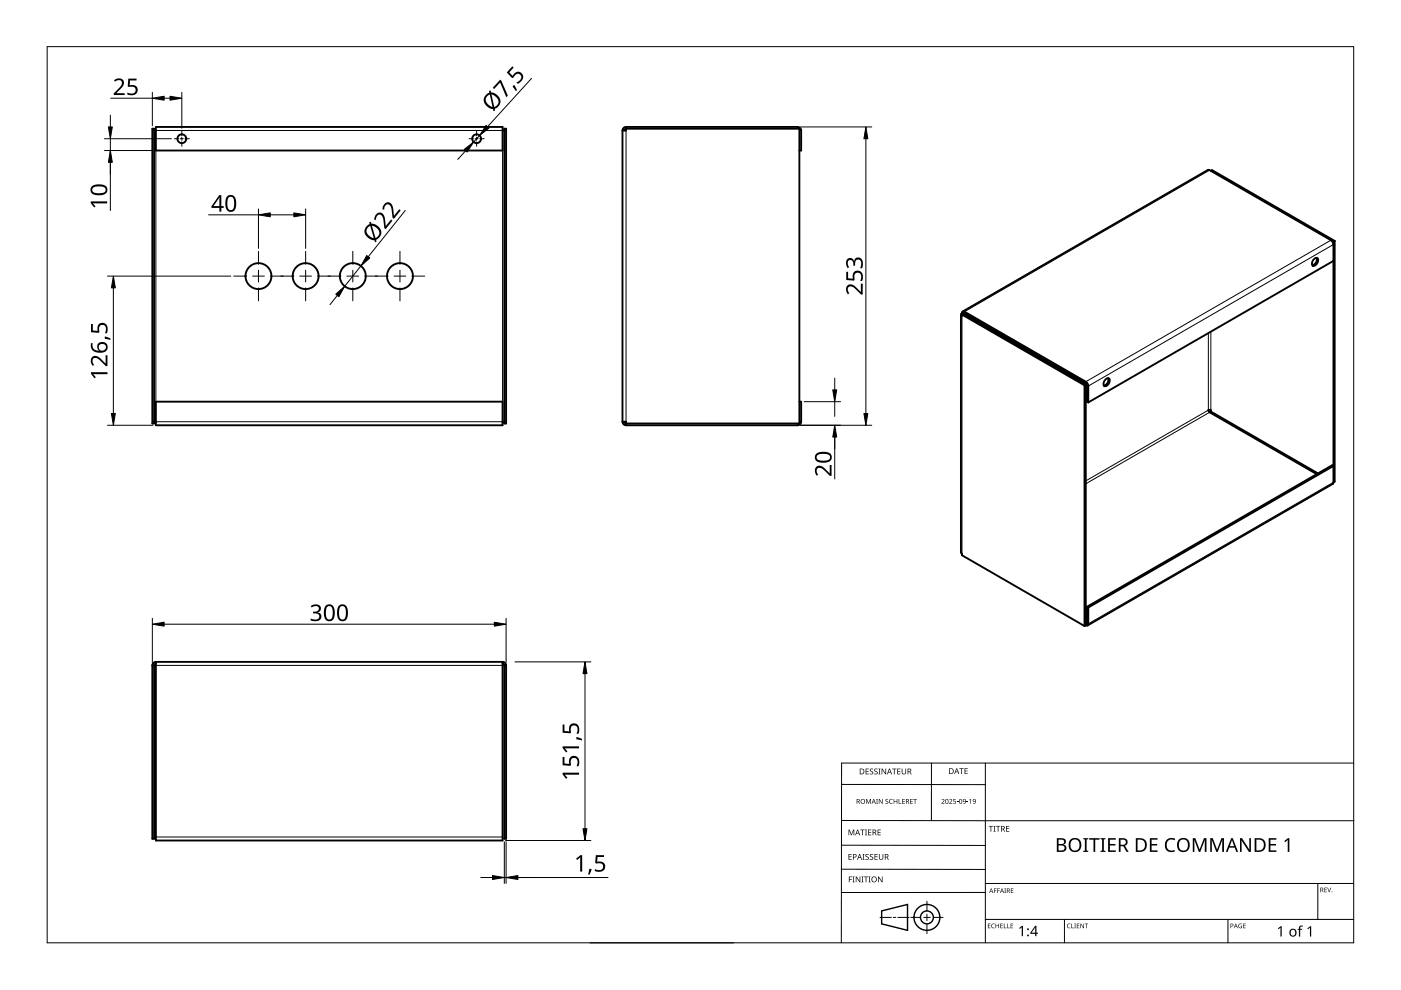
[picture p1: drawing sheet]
<svg xmlns="http://www.w3.org/2000/svg" width="297mm" height="210mm" viewBox="0 0 297 210" stroke-linecap="round" stroke-linejoin="round" font-family="sans-serif">
<g fill="none" stroke="#000" stroke-width=".4">
<path d="M32.3 27.3h.4v62.5h-.4zM32.7 27.7h.3M33 26.9h73.6v5h-73.6zM106.6 27.7h.3M106.9 27.3h.4v62.5h-.4zM132 27.7v61.7M132 27.7a.75 .75 0 0 1 .7-.8h36.4a.75 .75 0 0 1 .8 .8v4.2h-.4M132.7 27.3l-.3 .4M132.7 27.3h36.8v62.5h-36.8M132.7 27.3v.4h-.7M256.7 36.2l.3-.1 26 15M278.6 55l.5-.3h.2a1.08 1.08 0 0 1-.9 1.6 .94 .94 0 0 1 .2-1.3z"/>
<path d="M279.1 54.7a1.24 1.24 0 0 1-.9 1.5M282.2 50.9l.4 .4 .1 .5M282.7 51.2l-26.4-15.2-52.2 30M282.7 51.2v51.1M282.7 55.3l-52 30M283 51.1v51l-.3 .2M283 51.1l-.3 .1M203.7 66.7v50.4l.3 .6 25.9 15M204 66.4l.1-.4 .4 .1 25.7 14.8 .5 .8v3.6M204 66.7l.3-.3h.2l25.7 14.8 .3 .5v3.5l.2 .1M204 66.4l-.3 .3 .3 .3v-.3M204 66.4l26.2 15.1"/>
<path d="M204 66.7l25.9 15M225.1 78.3l-.1 .3M227.6 79.7l-.2 .2M227.9 79.9l-.2 .2M32.7 89.4h.3M33 85.2h73.6v5h-73.6zM106.6 89.4h.3M132 89.4h.7v.4M132.4 89.4l.3 .4M169.5 85.2h.4v4.2a.75 .75 0 0 1-.8 .8h-36.4a.75 .75 0 0 1-.7-.8M229.9 81.7v51M230.2 81.5l-.3 .2"/>
<path d="M230.2 81.5v51.1M234.4 80.5l.5-.3h.2a1.08 1.08 0 0 1-.9 1.6 .94 .94 0 0 1 .2-1.3zM234.9 80.2a1.24 1.24 0 0 1-.9 1.5M279.4 100.4l-22.7-13.1v-.3h-.5l.3 .4 22.7 13.1M282.7 102.3l-.1 .3-52 30M230.2 132.6l-.3 .1M230.5 128.6v3.5l-.1 .2h-.2M230.5 128.6l51.9-30 .3 .2-52 30M230.5 128.6l.2 .2M230.7 128.8v3.5l-.1 .3h-.4M32.3 141.1v36.7h.4v-36.7M32.3 141.1h.4"/>
<path d="M33 140.3a.75 .75 0 0 0-.7 .8M33 140.7l-.3 .4M33 140.3v37.9h73.6v-37.9M33 140.3h73.6M106.6 140.3a.75 .75 0 0 1 .7 .8M106.6 140.7l.3 .4M106.9 141.1v36.7h.4v-36.7M106.9 141.1h.4"/>
<circle cx="38.5" cy="29.4" r=".94"/>
<circle cx="101.1" cy="29.4" r=".94"/>
<circle cx="54.8" cy="58.5" r="2.75"/>
<circle cx="64.8" cy="58.5" r="2.75"/>
<circle cx="74.8" cy="58.5" r="2.75"/>
<circle cx="84.8" cy="58.5" r="2.75"/>
</g>
<g fill="none" stroke="#000" stroke-width=".21">
<path d="M33 27.7h73.6M33 31.9v53.3M106.6 31.9v53.3M132.7 26.9v.4M132.7 27.7v61.7M169.1 26.9v.4M169.5 27.7h.4M256.5 36.1l-52 30v.3l-.3 .1M282.2 50.9l-52 30v.3M282.7 51.8l-52 30.1-.2-.2M204 67v50.4M256.2 70.6v16.4l-26 15"/>
<path d="M256.7 70.3v16.7M33 89.4h73.6M132.7 89.8v.4M169.1 89.8v.4M169.5 89.4h.4M256.5 87.4l-26.3 15.2M282.7 102.3l-52 30-.2-.2-.3 .2M33 141.1h73.6M33 177.5h73.6"/>
</g>
<path d="M10 9.9h277v190h-277z" fill="none" stroke="#000" stroke-width=".21"/>
<g fill="none" stroke="#000" stroke-width=".21">
<path d="M178.4 179.2l30.5 .1M178.4 166.3l30.5 .1M178.5 174h108.6M197.5 161.8v12.2M208.9 161.8v38.1M287 161.8h-108.6v38.1M125.1 199.9h30.5M178.4 184.3h30.5M186.6 194.5h2.4M189.4 194.5h.5M190.4 194.5h2.4M193.1 194.5h2.1"/>
<path d="M195.8 194.5h1.4M196.5 191.1v2M196.5 193.8v1.4M196.5 195.9v2M197.9 194.5h2.1M208.9 189.2h-30.5M208.9 187.3h78.1M208.9 194.9h78.1M225.7 194.9v5M260.4 194.9v5M279.4 187.3v7.6"/>
</g>
<g fill="none" stroke="#000" stroke-width=".3">
<path d="M186.9 193.1l5.5-1.3v5.5l-5.5-1.4z"/>
<circle cx="196.5" cy="194.5" r="1.37"/>
<circle cx="196.5" cy="194.5" r="2.74"/>
</g>
<g fill="#000">
<path d="M179.9 175.9h.2l.4 1 .4-1h.2v1.2h-.1v-1.1l-.4 1.1h-.2l-.4-1.1 .1 1.1h-.2zM182.4 175.9h.9v.1h-.4v1.1h-.1v-1.1h-.4zM183.4 175.9h.4l-.1 .1v1l.1 .1h-.4l.1-.1v-1zM183.6 169.4h.2l.3 .8 .4-.8h.2v1h-.2v-.9l-.4 .9-.4-.9 .1 .9h-.2zM183.5 163h.7v.1h-.5v.4h.5v.1h-.5v.4h.5v.2h-.7zM184.1 175.9h.6v.1h-.5v.4h.5v.1h-.5v.5h.5v.1h-.6zM184.5 163.1l.4-.2 .2 .1v.1a.25 .25 0 0 0-.4-.1 .25 .25 0 0 0 0 .4 .4 .4 0 0 1 .5 .3 .4 .4 0 0 1-.3 .5 .4 .4 0 0 1-.5-.2h.1a.27 .27 0 0 0 .4 .1 .27 .27 0 0 0-.1-.4l-.3-.3zM185.4 163.1l.4-.2 .3 .1-.1 .1a.25 .25 0 0 0-.4-.1 .25 .25 0 0 0 0 .4 .4 .4 0 0 1 .5 .3 .4 .4 0 0 1-.3 .5 .4 .4 0 0 1-.5-.2h.1a.27 .27 0 0 0 .4 .1 .27 .27 0 0 0 0-.4l-.4-.3zM185.8 169.4h.3l-.1 .1v.8l.1 .1h-.3l.1-.1zM186.2 163h.5l-.2 .1v1l.2 .1h-.5l.2-.1v-1zM186.1 175.9h.6v.1h-.5v.4h.5v.1h-.5v.5h.5v.1h-.6zM186.3 169.4h.2l.5 .8v-.8h.1v1h-.1l-.6-.8v.8h-.1z"/>
<path d="M186.9 163h.2l.6 1v-1h.2v1.2h-.2l-.6-1v1h-.2zM187.8 169.5l.3-.1h.2v.2a.25 .25 0 0 0-.3-.1 .25 .25 0 0 0-.1 .3 .25 .25 0 0 0 .3 .1 .32 .32 0 0 1 0 .5 .32 .32 0 0 1-.5-.1 .25 .25 0 0 0 .4 .1 .25 .25 0 0 0 0-.4l-.3-.2zM188.6 169.5l.4-.1h.3l-.1 .2a.41 .41 0 0 0-.6 .3 .41 .41 0 0 0 .6 .4 .48 .48 0 0 1-.6-.1 .48 .48 0 0 1 0-.7zM189.1 163h1v.1h-.4v1.1h-.2v-1.1h-.4zM189.5 169.4h.1v.4h.5v-.4h.1v1h-.1v-.5h-.5v.5h-.1zM190.5 169.4h.2v.9h.4v.1h-.6zM190.2 163h.7v.1h-.5v.4h.5v.1h-.5v.4h.5v.2h-.7zM191.3 169.4h.5v.1h-.4v.3h.4v.1h-.4v.4h.4v.1h-.5zM191.2 163h.1v.8a.32 .32 0 0 0 .3 .3 .32 .32 0 0 0 .4-.4v-.7h.1v.7a.47 .47 0 0 1-.5 .5 .47 .47 0 0 1-.4-.5zM193 169.4h.5v.1h-.4v.3h.4v.1h-.4v.4h.4v.1h-.5zM193.6 169.4h.8v.1h-.3v.9h-.2v-.9h-.3zM199.6 169.5a.37 .37 0 0 1 .6 0 .37 .37 0 0 1-.2 .6l-.2 .2h.5v.1h-.7l.3-.4a.27 .27 0 0 0 .2-.3 .27 .27 0 0 0-.4-.1z"/>
<path d="M201.2 169.5a.37 .37 0 0 1 .6 0 .37 .37 0 0 1-.2 .6l-.2 .2h.5v.1h-.7l.3-.4a.27 .27 0 0 0 .3-.3 .27 .27 0 0 0-.5-.1zM202.1 169.4h.5v.1h-.4v.3a.34 .34 0 0 1 .5 .2 .34 .34 0 0 1-.2 .4 .34 .34 0 0 1-.4-.1 .29 .29 0 0 0 .4 0 .29 .29 0 0 0 0-.4 .29 .29 0 0 0-.4 0zM202.9 170l.3 .1zM203.4 162.9h.9v.1h-.4v1.1h-.1v-1.1h-.4zM204.9 170l.4 .1zM204.5 162.9h.7v.1h-.5v.4h.4v.1h-.4v.5h.5v.1h-.7zM205.5 169.6l.4-.2v1h-.2v-.9zM209.6 175.1h.9v.2h-.3v1h-.2v-1h-.4zM210.6 175.1h.5l-.2 .1v1l.2 .1h-.5l.2-.1v-1zM211.2 175.1h.9v.2h-.4v1h-.2v-1h-.3zM213.3 175.1h.7v.2h-.5v.3h.5v.2h-.5v.4h.5v.1h-.7zM247.3 178.1a1.63 1.63 0 0 1 1.9-.3l-.2 .4a1.14 1.14 0 0 0-1.4 .1 1.14 1.14 0 0 0-.2 1.4 1.11 1.11 0 0 0 1.7 .5v.3a1.52 1.52 0 0 1-2-.5 1.52 1.52 0 0 1 .2-1.9z"/>
<path d="M180 185.8h.7v.2h-.6v.4h.5v.1h-.5v.6h-.1zM179.9 181.1h.7v.1h-.5v.4h.4v.1h-.4v.5h.5v.1h-.7zM180.8 185.8h.4l-.1 .2v.9l.1 .2h-.4l.1-.2v-.9zM181.4 185.8h.2l.7 1.1v-1.1h.1v1.3h-.2l-.6-1v1h-.2zM182.6 185.8h.5l-.2 .2v.9l.2 .2h-.5l.2-.2v-.9zM182.9 181.1h.4l-.1 .1v1l.1 .1h-.4l.1-.1v-1zM183.2 185.8h.9v.2h-.4v1.1h-.2v-1.1h-.3zM183.5 181.2l.5-.1h.2v.2a.25 .25 0 0 0-.4-.1 .25 .25 0 0 0 0 .4 .4 .4 0 0 1 .4 .3 .4 .4 0 0 1-.2 .4 .4 .4 0 0 1-.5-.2 .27 .27 0 0 0 .5 .1 .27 .27 0 0 0-.1-.4l-.4-.3zM184.2 185.8h.4l-.1 .2v.9l.1 .2h-.4l.1-.2v-.9zM184.5 181.2l.4-.1h.2v.2a.25 .25 0 0 0-.4-.1 .25 .25 0 0 0 0 .4 .4 .4 0 0 1 .5 .3 .4 .4 0 0 1-.3 .4 .4 .4 0 0 1-.5-.2h.1a.27 .27 0 0 0 .4 .1 .27 .27 0 0 0-.1-.4l-.3-.3zM185.4 181.1h.7v.1h-.5v.4h.5v.1h-.5v.5h.5v.1h-.7zM186.2 185.8h.1l.7 1.1v-1.1h.1v1.3h-.2l-.6-1v1h-.1z"/>
<path d="M186.3 181.1h.2v.8a.32 .32 0 0 0 .3 .3 .32 .32 0 0 0 .3-.3v-.8h.2v.8a.47 .47 0 0 1-.5 .4 .47 .47 0 0 1-.5-.4zM209.5 195.8h.5l-.4 .1v.3h.4l-.4 .1v.4l.4 .1h-.5zM210.3 196l.3-.2 .3 .1v.1a.39 .39 0 0 0-.6 .3 .39 .39 0 0 0 .6 .4 .46 .46 0 0 1-.7-.1 .46 .46 0 0 1 .1-.6zM210.7 188.4h.6l-.4 .1v.3h.4l-.4 .1v.4h-.2zM211.4 188.4h.6l-.4 .1v.3h.4l-.4 .1v.4h-.2zM211.1 195.8h.1v.4h.5v-.4h.1v1h-.1v-.5h-.5v.5h-.1zM212.1 195.8h.5l-.4 .1v.3h.4l-.4 .1v.4l.4 .1h-.5zM212.8 195.8h.2v.9l.4 .1h-.6zM212.9 188.4h.4l-.1 .1 .1 .8h-.4l.2-.1zM213.6 195.8h.1v.9l.4 .1h-.5zM214.3 195.8h.5l-.4 .1v.3h.4l-.4 .1v.4l.4 .1h-.5zM214.3 188.4h.6l-.5 .1v.3h.4l-.4 .1v.3l.5 .1h-.6z"/>
<path d="M216.1 196.8l.6-.5h.2v2.2h-.3v-1.9l-.4 .3zM226.3 196l.4-.2 .3 .1-.1 .1a.39 .39 0 0 0-.6 .3 .39 .39 0 0 0 .6 .4 .46 .46 0 0 1-.6-.1 .46 .46 0 0 1 0-.6zM227.1 195.8h.2v.9l.4 .1h-.6zM227.8 195.8h.3l-.1 .1 .1 .9h-.3l.1-.1zM228.3 195.8h.5l-.4 .1v.3h.4l-.4 .1v.4l.4 .1h-.5zM229.1 195.8h.1l.5 .8v-.8h.1v1h-.1l-.5-.8v.8h-.1zM230 195.8h.7l-.3 .1v.9h-.1v-.9zM229.7 177.7h1v.2l-.3 .1v2.3l.3 .1v.2h-1v-.2l.3-.1v-2.3l-.3-.1zM230.9 177.7h2.2v.3h-.9v2.6h-.4v-2.6h-.9zM233.3 177.7h1.1v.2l-.4 .1v2.3l.4 .1v.2h-1.1v-.2l.4-.1v-2.3l-.4-.1zM234.9 177.7h1.7v.3h-1.3v.9h1.2v.4h-1.2v1h1.3v.3h-1.7zM243.8 177.7h1.6v.3h-1.2v.9h1.1v.4h-1.1v1h1.2v.3h-1.6z"/>
<path d="M252.9 177.7h.5l.9 2.4 1-2.4h.5v2.9h-.4l.1-2.5-1 2.5h-.3l-1-2.5v2.5h-.3zM256.6 177.7h.5l.9 2.4 1-2.4h.5v2.9h-.4l.1-2.5-1 2.5h-.3l-1-2.5v2.5h-.3zM262.7 196l.6-.1-.1 .1a.4 .4 0 0 0-.5 .3 .4 .4 0 0 0 .5 .4v-.3l-.2-.1h.3v.5a.53 .53 0 0 1-.7-.1 .53 .53 0 0 1 .1-.7zM263.6 195.8h.5l-.4 .1v.3h.4l-.4 .1v.4l.4 .1h-.5zM262.9 177.7h.4l1.6 2.4v-2.4h.3v2.9h-.4l-1.6-2.4v2.4h-.3zM269 177.7h1.6v.3h-1.2v.9h1.1v.4h-1.1v1h1.2v.3h-1.6zM270.9 196.8l.6-.4h.2v2.2h-.2v-1.9l-.4 .3zM272.3 178.3l.8-.6h.3v2.9h-.4v-2.5l-.5 .5zM275.5 196.4l.7-.1v.2h-.4l-.1 .2v.2h.4v.2h-.4v1.5h-.3v-1.5h-.3l.3-.2zM277.2 196.8l.6-.4h.2v2.2h-.3v-1.9l-.4 .3zM280.8 188.2h.5l-.4 .1v.3h.4l-.4 .1v.4l.4 .1h-.5zM281.4 188.2h.1l.3 .8 .3-.8h.1l-.3 1h-.1z"/>
<path d="M181.6 169.4h.3a.29 .29 0 0 1 .4 .2 .29 .29 0 0 1-.2 .4l.3 .4h-.2l-.2-.4h-.2v.4h-.2zM181.8 169.5v.4h.1a.2 .2 0 0 0 .2-.2 .2 .2 0 0 0-.2-.2z"/>
<path d="M181.8 175.9h.1l.5 1.2h-.2l-.1-.4h-.5l-.2 .4h-.1zM181.8 176l-.2 .6h.4z"/>
<path d="M182.3 163h.4a.61 .61 0 0 1 .6 .6 .61 .61 0 0 1-.7 .6h-.3zM182.4 163.1v.9h.2a.48 .48 0 0 0 .5-.4 .48 .48 0 0 0-.5-.5z"/>
<path d="M182.4 169.9a.51 .51 0 0 1 1 0 .51 .51 0 0 1-1 0zM182.6 169.9a.4 .4 0 0 0 .8 0 .4 .4 0 0 0-.8 0z"/>
<path d="M185 175.9h.3a.35 .35 0 0 1 .5 .2 .35 .35 0 0 1-.3 .5l.4 .5h-.2l-.3-.5h-.2v.5h-.2zM185.2 176v.5h.1a.23 .23 0 0 0 .3-.3 .23 .23 0 0 0-.3-.2z"/>
<path d="M185.2 169.4l.5 1-.3-.3h-.4l-.2 .3zM185.2 169.5l-.1 .5h.3z"/>
<path d="M188.5 163h.2l.4 1.2h-.1l-.2-.4h-.5l-.1 .4h-.2zM188.6 163.1l-.2 .6h.4z"/>
<path d="M192.1 169.4h.3a.29 .29 0 0 1 .3 .2 .29 .29 0 0 1-.2 .4l.3 .4h-.1l-.3-.4h-.2v.4h-.1zM192.2 169.5v.4h.2a.2 .2 0 0 0 .2-.2 .2 .2 0 0 0-.3-.2z"/>
<path d="M192.4 163h.4a.35 .35 0 0 1 .4 .2 .35 .35 0 0 1-.2 .4l.3 .6h-.2l-.3-.5h-.2v.5h-.2zM192.6 163.1v.4h.2a.23 .23 0 0 0 .3-.2 .23 .23 0 0 0-.3-.2z"/>
<path d="M200.5 169.5l.4-.1 .2 .2v.5l-.2 .3h-.3l-.2-.2zM200.6 169.6v.1a.37 .37 0 0 0-.1 .4 .37 .37 0 0 0 .4 .2 .4 .4 0 0 0 .1-.5 .4 .4 0 0 0-.4-.2z"/>
<path d="M201.2 162.9h.4a.61 .61 0 0 1 .6 .6 .61 .61 0 0 1-.6 .6h-.4zM201.4 163v1h.1a.48 .48 0 0 0 .5-.5 .48 .48 0 0 0-.4-.5z"/>
<path d="M202.8 162.9h.1l.5 1.2h-.2l-.1-.4h-.5l-.1 .4h-.2zM202.8 163l-.1 .6h.3z"/>
<path d="M203.5 169.5l.3-.1 .2 .2v.5l-.2 .3h-.3l-.1-.2zM203.5 169.6v.1a.37 .37 0 0 0-.1 .4 .37 .37 0 0 0 .4 .2 .4 .4 0 0 0 .1-.5 .4 .4 0 0 0-.4-.2z"/>
<path d="M204.2 169.5a.49 .49 0 0 1 .6 .4 .49 .49 0 0 1-.4 .5l-.2-.1h.4l.1-.4a.32 .32 0 0 1-.5 .1 .32 .32 0 0 1 0-.5zM204.3 169.7a.22 .22 0 0 0 .4 0 .22 .22 0 0 0-.4 0z"/>
<path d="M206.3 169.5a.49 .49 0 0 1 .6 .4 .49 .49 0 0 1-.4 .5l-.2-.1h.4l.1-.4a.32 .32 0 0 1-.5 .1 .32 .32 0 0 1 0-.5zM206.3 169.7a.25 .25 0 0 0 .5 0 .25 .25 0 0 0-.5 0z"/>
<path d="M212.3 175.1h.3a.35 .35 0 0 1 .4 .3 .35 .35 0 0 1-.2 .4l.3 .5h-.2l-.3-.5h-.2v.5h-.1zM212.4 175.2v.5h.2a.23 .23 0 0 0 .3-.2 .23 .23 0 0 0-.3-.3z"/>
<path d="M224.1 177.7h.8a.76 .76 0 0 1 1 .3 .76 .76 0 0 1-.2 1l-.3 .1a.8 .8 0 0 1 .7 .9 .8 .8 0 0 1-1 .6h-1zM224.4 179.3v1h.6a.55 .55 0 0 0 .7-.5 .55 .55 0 0 0-.7-.5zM224.4 178v.9h.6a.5 .5 0 0 0 .6-.5 .5 .5 0 0 0-.7-.4z"/>
<path d="M226.9 178.1a1.44 1.44 0 0 1 1.9-.2 1.44 1.44 0 0 1 .4 1.9 1.39 1.39 0 0 1-1.9 .8 1.39 1.39 0 0 1-.7-1.9zM227.3 178.2a1.23 1.23 0 0 0 .5 2.1 1.23 1.23 0 0 0 1.1-.9 1.23 1.23 0 0 0-.6-1.3l-.6-.1z"/>
<path d="M237.2 177.7h.8a.84 .84 0 0 1 1 .6 .84 .84 0 0 1-.5 1l.8 1.3h-.4l-.7-1.2h-.6v1.2h-.4zM237.6 178v1.1h.4a.56 .56 0 0 0 .7-.5 .56 .56 0 0 0-.7-.6z"/>
<path d="M240.8 177.7h.9a1.46 1.46 0 0 1 1.4 1.5 1.46 1.46 0 0 1-1.5 1.4h-.8zM241.2 178v2.3h.4a1.14 1.14 0 0 0 1.2-1.1 1.14 1.14 0 0 0-1.1-1.2z"/>
<path d="M249.9 178.1a1.44 1.44 0 0 1 1.9-.2 1.44 1.44 0 0 1 .4 1.9 1.39 1.39 0 0 1-1.9 .8 1.39 1.39 0 0 1-.7-1.9zM250.3 178.2a1.23 1.23 0 0 0 .5 2.1 1.23 1.23 0 0 0 1.1-.9 1.23 1.23 0 0 0-.6-1.3l-.6-.1z"/>
<path d="M266 177.7h.9a1.46 1.46 0 0 1 1.4 1.5 1.46 1.46 0 0 1-1.5 1.4h-.8zM266.4 178v2.3h.4a1.14 1.14 0 0 0 1.2-1.1 1.14 1.14 0 0 0-1.1-1.2z"/>
<path d="M180.8 181.1h.4a.41 .41 0 0 1 .4 .5 .41 .41 0 0 1-.6 .2v.5h-.2zM181 181.2v.5a.29 .29 0 0 0 .5-.3 .29 .29 0 0 0-.5-.2z"/>
<path d="M182.2 181.1h.1l.5 1.2h-.2l-.1-.4h-.5l-.1 .4h-.2zM182.3 181.2l-.2 .6h.3z"/>
<path d="M184.7 186.5a.61 .61 0 0 1 1.2 0 .61 .61 0 0 1-1.2 0zM184.9 186.5a.45 .45 0 0 0 .9 0 .45 .45 0 0 0-.9 0z"/>
<path d="M187.6 181.1h.3a.35 .35 0 0 1 .5 .2 .35 .35 0 0 1-.3 .4l.4 .6h-.2l-.3-.5h-.3v.5h-.1zM187.7 181.2v.5h.2a.23 .23 0 0 0 .3-.3 .23 .23 0 0 0-.3-.2z"/>
<path d="M210.1 188.4l.5 .9-.2-.3h-.4l-.3 .3zM210.2 188.5l-.2 .4h.3z"/>
<path d="M212.4 188.4l.5 .9-.3-.3h-.3l-.3 .3zM212.4 188.5l-.1 .4h.3z"/>
<path d="M213.5 188.4h.2a.28 .28 0 0 1 .4 .2 .28 .28 0 0 1-.2 .3l.3 .4-.4-.4h-.2v.4h-.1zM213.6 188.5v.3h.1a.19 .19 0 0 0 .3-.2 .19 .19 0 0 0-.3-.1z"/>
<path d="M219.5 196.3h.2v1.5h.4v.2h-.4v.5h-.2v-.5h-1.1v-.2zM219.5 196.6l-.8 1.2h.8z"/>
<path d="M260.9 195.8h.2a.32 .32 0 0 1 .4 .4 .32 .32 0 0 1-.5 .2v.4h-.1zM261 195.9v.4a.24 .24 0 0 0 .4-.2 .24 .24 0 0 0-.4-.2z"/>
<path d="M261 177.7h.4l1.1 2.9h-.4l-.3-.9h-1.2l-.3 .9h-.4zM261.2 178.1l-.5 1.3h1z"/>
<path d="M262 195.8l.4 1-.2-.3h-.4l-.2 .3zM262 196l-.1 .4h.3z"/>
<path d="M273.6 197.1a.82 .82 0 0 1 1.2 .1 .82 .82 0 0 1-.2 1.2 .82 .82 0 0 1-1.2-.4zM273.8 197.2a.6 .6 0 0 0-.1 .8 .6 .6 0 0 0 .8 .2l.1-.3a.53 .53 0 0 0-.1-.6 .53 .53 0 0 0-.7-.1z"/>
<path d="M279.9 188.2h.3a.28 .28 0 0 1 .3 .2 .28 .28 0 0 1-.1 .3l.2 .5-.3-.4h-.2v.4h-.2zM280.1 188.3v.4h.1a.19 .19 0 0 0 .2-.2 .19 .19 0 0 0-.2-.2z"/>
<circle cx="218" cy="198.3" r=".2"/>
<circle cx="218" cy="197" r=".2"/>
<circle cx="282.4" cy="189.1" r=".09"/>
</g>
<g fill="none" stroke="#000" stroke-width=".21">
<path d="M32.3 19.6v7.1M38.5 19.6v7.6M112.7 16.6l-9.3 10.3M22.1 29.4h14.2M22.1 31.9h10.3M23.4 24.4v2.5M23.4 29.4v15.2M23.5 20.8h8.8M34.8 20.8h1.2M98.7 32l-1.6 1.8M101.7 28.7l-1.3 1.4M169.7 26.9h15.1"/>
<path d="M183.6 29.4v58.3M22.8 58.5h26.1M44.2 45.6h10.6M54.8 44.3v8.4M57.3 45.6h5M64.8 44.3v8.4M76.5 56.4l-3.4 4.3M85.9 44.6l-7.8 9.8M24 61v26.7M71.5 62.6l-1.5 2M22.8 90.2h9.6M169.7 90.2h15.1"/>
<path d="M170.5 85.2h7.7M177 80.2v2.5M177 85.2v3.1M177 92v9.6M32.3 131.1v9.4M34.8 132.3h70M107.3 131.1v9.4M109.2 140.3h16.1M124 142.8v32.9M106.9 178.5v8.8M107.2 178.2h18.1M107.3 178.5v8.8"/>
<path d="M101.9 186.1h2.5M106.9 186.1h22"/>
</g>
<g fill="#000">
<path d="M27.2 16.7h1.8v.4h-1.4l-.1 1a1.17 1.17 0 0 1 1.7 .9 1.17 1.17 0 0 1-1.6 1.2l-.6-.2v-.4a1.03 1.03 0 0 0 1.8-.5 .93 .93 0 0 0-1.5-.7l-.2-.1zM109 18l.6 1.1-.2 .2-.7-1zM108.6 14.1l.3 .2-.9 1 .7 .8a1.17 1.17 0 0 1 1.8-.6 1.17 1.17 0 0 1-.2 1.9l-.5 .4-.3-.3a1.03 1.03 0 0 0 .8-1.7 .93 .93 0 0 0-1.5 .7l-.2 .1-1.2-1.2zM24.2 17a1.16 1.16 0 0 1 1.3-.4 1.16 1.16 0 0 1 .8 1.2l-.3 .6-1.3 1.4h1.7v.4h-2.3v-.4l1.1-1.1a.98 .98 0 0 0 .3-1.7h-.5l-.6 .3zM106.1 16.9l.2 .2 1.4 3.2-.3 .3-1.4-3.1-1.2 1.4-.3-.3zM19.2 42.7h3.5v.4h-3l.6 .7-.3 .2-.8-.9zM79.9 45.3a1.1 1.1 0 0 1 1.2 0 1.1 1.1 0 0 1 .5 1.1l.2 1.5 1.1-1.4 .3 .3-1.4 1.8-.3-.2-.2-1.6a.98 .98 0 0 0-1.1-1.2l-.3 .3-.2 .7h-.4l.1-.6zM81.6 43.2a1.1 1.1 0 0 1 1.3-.1 1.1 1.1 0 0 1 .5 1.1l.1 1.5 1.1-1.3 .3 .2-1.4 1.8-.3-.2-.2-1.6a.98 .98 0 0 0-1.1-1.2l-.3 .3-.1 .7h-.4l.1-.6zM179.6 55a.85 .85 0 0 1 .9-.3 .85 .85 0 0 1 .6 .7 .93 .93 0 0 1 1-.8 .93 .93 0 0 1 .8 1l-.1 1.3h-.4a1.24 1.24 0 0 0-.3-1.9 .71 .71 0 0 0-.8 1v.3h-.4a.81 .81 0 0 0 0-.8 .81 .81 0 0 0-.9-.3 1.02 1.02 0 0 0 0 1.4l-.3 .3a1.65 1.65 0 0 1-.1-1.9zM179.4 57.6h.4v1.4l1 .1a1.17 1.17 0 0 1 1-1.7 1.17 1.17 0 0 1 1.1 1.6l-.1 .6h-.4a1.03 1.03 0 0 0 .2-1.1 1.03 1.03 0 0 0-.8-.7 .93 .93 0 0 0-.6 1.5l-.1 .2-1.7-.1zM19.3 68.7h.4v1.4l1 .1a1.17 1.17 0 0 1 1-1.8 1.17 1.17 0 0 1 1.1 1.6l-.2 .7h-.4a1.03 1.03 0 0 0 .3-1.1 1.03 1.03 0 0 0-.8-.7 .93 .93 0 0 0-.6 1.5l-.2 .2-1.6-.2zM22.2 71.4l1.2 .4v.3l-1.2-.3z"/>
<path d="M19.3 78.9h3.5v.4h-3.1l.6 .7-.3 .2-.7-.9zM19.5 75.7a1.5 1.5 0 0 1 2.2 .7l.7 .7v-1.8h.4v2.3h-.4l-1.1-1.1a.98 .98 0 0 0-1.6-.2l-.1 .4 .3 .7-.2 .2a1.47 1.47 0 0 1-.2-1.9zM179.6 60.6a1.5 1.5 0 0 1 2.2 .6l.7 .7v-1.8h.4v2.4h-.3l-1.2-1.2a.98 .98 0 0 0-1.6-.2v.5l.3 .6-.3 .2a1.47 1.47 0 0 1-.2-1.8zM173 99a1.5 1.5 0 0 1 2.2 .6l.7 .8v-1.8h.4v2.3h-.4l-1.1-1.1a.98 .98 0 0 0-1.6-.3v.5l.3 .6-.3 .3a1.47 1.47 0 0 1-.2-1.9zM65.9 128.5a1.25 1.25 0 0 1 1.2-.4 1.25 1.25 0 0 1 .9 .9 .85 .85 0 0 1-.7 .9 .93 .93 0 0 1 .9 1 .93 .93 0 0 1-1.1 .8l-1.2-.2v-.4a1.24 1.24 0 0 0 1.8-.3 .71 .71 0 0 0-1-.7h-.3v-.4a.81 .81 0 0 0 .9-.1 .81 .81 0 0 0 .3-.8 1.02 1.02 0 0 0-1.5 0zM119.3 153.6h.4v1.4l1 .1a1.17 1.17 0 0 1 .9-1.7 1.17 1.17 0 0 1 1.2 1.5l-.2 .7h-.4a1.03 1.03 0 0 0-.5-1.8 .93 .93 0 0 0-.6 1.5l-.2 .2-1.6-.1zM122.2 156.3l1.2 .4v.3l-1.2-.3zM119.3 158.2h3.5v.5l-3.1-.1 .6 .7-.3 .2-.7-.9zM119.3 160.5h.4v1.4l1 .1a1.17 1.17 0 0 1 .9-1.8 1.17 1.17 0 0 1 1.2 1.6l-.2 .7h-.4a1.03 1.03 0 0 0 .3-1.1 1.03 1.03 0 0 0-.8-.7 .93 .93 0 0 0-.6 1.5l-.2 .2-1.6-.2zM119.3 163.8h3.5v.5l-3.1-.1 .6 .7-.3 .2-.7-.9zM122.1 182l1-.7h.3v3.5h-.4v-3l-.6 .5zM124.9 184.2l.5 .1-.4 1.1h-.3z"/>
<path d="M126.3 181.3h1.8v.4h-1.4l-.1 1a1.17 1.17 0 0 1 1.7 1 1.17 1.17 0 0 1-1.6 1.1l-.6-.1v-.4a1.03 1.03 0 0 0 1.1 .2 1.03 1.03 0 0 0 .7-.8 .93 .93 0 0 0-1.5-.6l-.2-.1z"/>
<path d="M19.4 39.5a2.6 2.6 0 0 1 3.3 .2 1.22 1.22 0 0 1-.2 1.3 1.22 1.22 0 0 1-1.3 .4 1.53 1.53 0 0 1-2-1zM19.7 39.8a.75 .75 0 0 0 0 .9 .75 .75 0 0 0 .9 .3l1-.1a.69 .69 0 0 0 .8-.7 .69 .69 0 0 0-.8-.6h-1.3z"/>
<path d="M103.7 19.3l.3-.1 .1 .4a1.81 1.81 0 0 1 1.9 1.3 1.81 1.81 0 0 1-.9 2.1l-.2 .1 .1 .4-.4 .1-.1-.5a1.84 1.84 0 0 1-1.7-1.1 1.84 1.84 0 0 1 .4-2l.6-.4zM104.2 20l.6 2.7a1.23 1.23 0 0 0 .9-1.2 1.23 1.23 0 0 0-.8-1.2zM103.3 20.4l-.2 .2a1.34 1.34 0 0 0 .9 1.9l.4 .2-.5-2.7z"/>
<path d="M46.5 41.4h.4v2.3h.5v.4h-.5v.8h-.4v-.8h-1.7v-.4zM46.5 41.8l-1.2 1.9h1.2z"/>
<path d="M48.2 41.6a1.16 1.16 0 0 1 1.3-.1 1.16 1.16 0 0 1 .6 1.2 1.69 1.69 0 0 1-1 2.2 1.27 1.27 0 0 1-1.3-1.6l.1-1.1zM48.5 41.9a2.16 2.16 0 0 0 .2 2.6 .82 .82 0 0 0 .9-1 1.35 1.35 0 0 0-.7-1.8z"/>
<path d="M78.3 47.1l.3-.1 .1 .4a1.81 1.81 0 0 1 2 1.2 1.81 1.81 0 0 1-.8 2.2h-.2l.1 .4-.3 .2-.1-.5a1.84 1.84 0 0 1-1.8-1 1.84 1.84 0 0 1 .2-2l.6-.4zM78.9 47.9l.7 2.6a1.23 1.23 0 0 0 .8-1.2 1.23 1.23 0 0 0-.9-1.2zM78.1 48.1l-.3 .4a1.34 1.34 0 0 0 1 1.9l.4 .1-.7-2.6z"/>
<path d="M19.3 72.8h.4a1.18 1.18 0 0 0 1.3 1.5 1.08 1.08 0 0 1-.1-1.6 1.08 1.08 0 0 1 1.6 .1 1.22 1.22 0 0 1 .1 1.4 1.22 1.22 0 0 1-1.3 .6 1.63 1.63 0 0 1-2-2zM21 73.6a.76 .76 0 0 0 1.5 0 .76 .76 0 0 0-1.5 0z"/>
<path d="M173 96.3a2.6 2.6 0 0 1 3.2 .1 1.22 1.22 0 0 1-.2 1.3 1.22 1.22 0 0 1-1.2 .4 1.53 1.53 0 0 1-2-1zM173.3 96.5a.75 .75 0 0 0 0 .9 .75 .75 0 0 0 .9 .3l1-.1a.69 .69 0 0 0 .8-.7 .69 .69 0 0 0-.8-.6h-1.3z"/>
<path d="M69.1 128.4a1.16 1.16 0 0 1 1.3-.1 1.16 1.16 0 0 1 .6 1.2 1.69 1.69 0 0 1-1 2.2 1.27 1.27 0 0 1-1.3-1.6l.1-1.1zM69.4 128.7a2.16 2.16 0 0 0 .2 2.6 .82 .82 0 0 0 .9-1 1.35 1.35 0 0 0-.7-1.8z"/>
<path d="M71.9 128.4a1.16 1.16 0 0 1 1.3-.1 1.16 1.16 0 0 1 .6 1.2 1.69 1.69 0 0 1-1 2.2 1.27 1.27 0 0 1-1.3-1.6l.1-1.1zM72.2 128.7a2.16 2.16 0 0 0 .2 2.6 .82 .82 0 0 0 .9-1 1.35 1.35 0 0 0-.7-1.8z"/>
</g>
<g fill="#000" stroke="#000" stroke-width=".21">
<path d="M23.4 31.9l.4 2.5h-.8zM23 26.9h.8l-.4 2.5zM32.3 20.8l2.5-.4v.8zM36 20.4l2.5 .4-2.5 .4zM98.4 31.7l2-1.6-1.4 2.1zM103.1 26.6l.6 .6-2 1.5zM183.6 26.9l.4 2.5h-.8zM54.8 45.6l2.5-.5v.9zM62.3 45.1l2.5 .5-2.5 .4zM77.8 54.2l.6 .5-1.9 1.7zM24 58.5l.5 2.5h-.9zM71.2 62.4l1.9-1.7-1.3 2.2z"/>
<path d="M23.6 87.7h.9l-.5 2.5zM177 90.2l.4 2.5h-.8zM176.6 82.7h.8l-.4 2.5zM183.2 87.7h.8l-.4 2.5zM32.3 132.3l2.5-.4v.9zM104.8 131.9l2.5 .4-2.5 .5zM124 140.3l.4 2.5h-.8zM123.6 175.7h.8l-.4 2.5zM104.4 185.6l2.5 .5-2.5 .4zM107.3 186.1l2.5-.5v.9z"/>
</g>
<g fill="none" stroke="#000" stroke-width=".21">
<path d="M37 29.4h.9M38.2 29.4h.7M38.5 27.8v1M38.5 29.1v.6M38.5 30.1v.9M39.2 29.4h.9M99.5 29.4h.9M100.7 29.4h.7M101.1 27.8v1M101.1 29.1v.6M101.1 30.1v.9M101.7 29.4h.9"/>
<path d="M49.5 58.5h2.8M53.5 58.5h2.5M54.8 53.3v2.7M54.8 57.3v2.5M57.3 58.5h5M63.5 58.5h2.6M64.8 53.3v2.7M64.8 57.3v2.5M67.3 58.5h5M73.6 58.5h2.5M74.8 53.3v2.7M74.8 57.3v2.5"/>
<path d="M77.3 58.5h5M83.6 58.5h2.5M84.8 53.3v2.7M84.8 57.3v2.5M87.3 58.5h2.8M54.8 61v2.8M64.8 61v2.8M74.8 61v2.8M84.8 61v2.8"/>
</g>
</svg>
